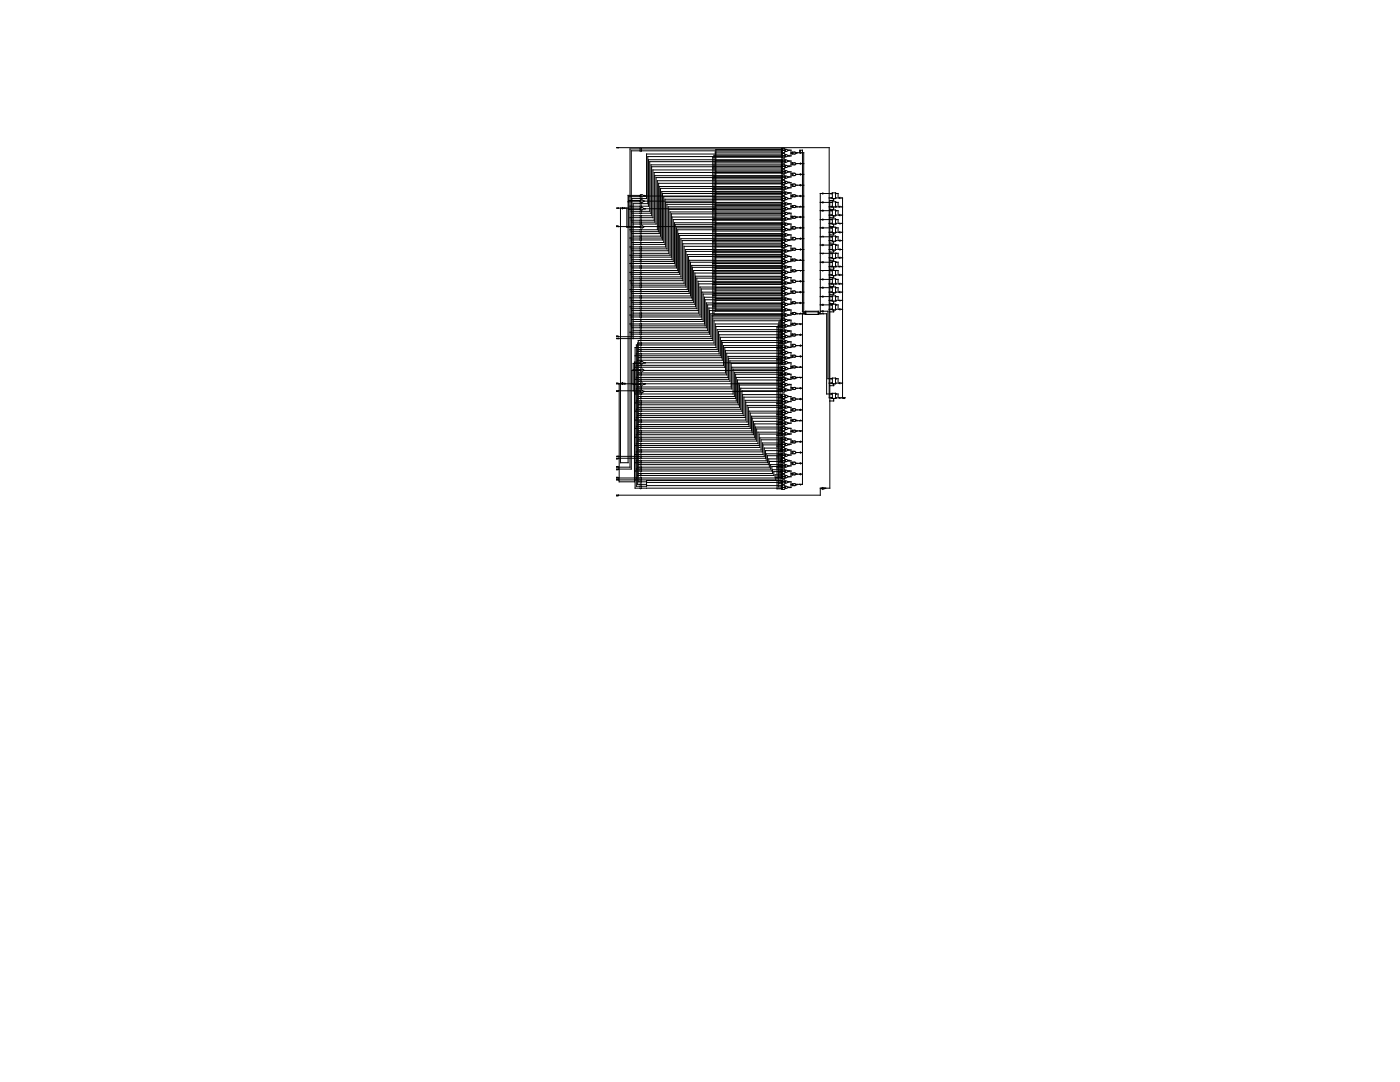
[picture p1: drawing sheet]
<svg xmlns="http://www.w3.org/2000/svg" width="279mm" height="216mm" viewBox="0 0 279 216" stroke-linecap="round" stroke-linejoin="round" font-family="sans-serif">
<g fill="none" stroke="#000" stroke-width=".2">
<path d="M123.1 29.5h42.4v49.9h.6M127.8 39.1v.1M127.9 39h-2.6v53.3h-1.5v-50.8M127.9 30l.1 .1-.1 .1M127.9 29.6l.1 .1-.1 .1M127.9 39.5l.1 .1-.1 .2M128.1 38.9l.4 .2-.4 .2M128.1 38.9h-.2v.4M128.1 39.9h-.2v.5h.2M128.1 39.2h-2.6v6M128.2 39.9l.2 .2-.2 .3M128.5 39.1h14.2"/>
<path d="M128.7 39l.1 .1M142.2 39.9h13.9l-.1 .1M142.2 37.8h14.3M142.2 35.7h13.9M142.2 33.5h13.9M142.5 35.2h13.6l-.1 .1M142.5 33.1h14M142.5 39.5h13.6M142.5 37.3h13.6M142.7 36.7h13.4M142.7 32.5h13.8M142.7 38.9h13.4"/>
<path d="M142.7 34.5h13.4l-.1 .2M142.9 38.5h13.6M142.9 32h13.2M142.9 34.2h13.2M142.9 36.3h13.2M156 39.4l.1-.2v.8h.5v-.3l-.1-.1M156 37.1l.1 .1h-24.5v9.4h-5.5M156 30l.1-.2h-13.2v31.9h13.2M156 34l.1-.1v.8h.4M156 31.1l.1 .1h-26.8v9.4h-2.9v27M156 31.8l.1 .1h-26.7v9.2h-3.7M156 38.7l.1-.1h-23.9v9.3h-6.2"/>
<path d="M156 36.4l.1 .2h-24.7v9.6h-5.4M156 33.4l.1-.1h-26.1v9.8h-3.6M156 33l.1 .1M156 38.4l.1 .1M156.1 38.1l.5 .1v.3h-.1l.1 .1v.3l-.5 .1zM156.1 31h-13.6v31.7h13.6M156.1 30.4h-13.4v31.7h13.4M156.1 30.7h-27.1v8.9h-2.9v27.6M156.1 30h.4M156.1 31.1h.4M156.1 32.9h-26.2v9.6h-3.8M156.1 32.1h.4"/>
<path d="M156.1 39.8h-23.4v9h-6.3M156.1 37.6h-24.3v9.5h-5.4M156.1 36.1h-24.9v9.7h-5.5M156.1 34.4h-25.5v9.5h-4.6M156.1 31.4h-13.9v31.8h14.3M156.1 30.1h-30.1v63.5h-2.9v.1l.3-.1M156.1 35.1h-25.4v9.2h-4.6M156.1 35.3h.4M156.1 39.6h.4M156.1 37.5h.4M156.1 38.2h-24v9.3h-6.4M156.1 29.7h-30.4v63.5h-2.6v-.1l.3 .1"/>
<path d="M156.1 34.3h.4M156.1 35.4h-25.2v9.3h-4.5M156.1 32.3h-26.4v9.9h-3.7M156.1 36.4h.4M156.5 30.6h-.4v.9l.5-.1v-.3h-.1l.2-.2-.2-.3M156.5 35.9h-.4v.9h.5v-.3l-.1-.1 .2-.2-.2-.2M156.5 33.9h-26.2v9.5h-4.6M156.5 39.2h-24v9.2h-6.4M156.5 30l.1-.1v-.3h-.5v.9h.4M156.5 30l.2 .2-.2 .2M156.5 32.1h.1v-.3h-.5v.7l-.1-.1M156.5 32.1l.2 .3-.2 .2"/>
<path d="M156.5 35.3h.1v-.3l-.5-.1v.9h.4M156.5 35.3l.2 .3-.2 .2M156.5 39.2l.2 .2-.2 .2M156.5 37.5l.1-.1v-.3h-.5v.7l-.1-.1M156.5 37.5l.2 .2-.2 .2M156.5 33.6l.2-.2-.2-.2 .1-.1v-.3h-.5v.9h.4M156.5 33.8l.2 .3-.2 .2M156.5 34.3l.2 .2-.2 .2M156.7 29.8v.4M156.7 30.9v.4M156.7 31.9v.5M156.7 35.1v.5"/>
<path d="M156.7 39.4v.4M156.7 37.3v.4M156.7 33v.4M156.7 34.1v.4M156.7 38.3v.5M156.7 36.2v.4M156.7 37.2h.1M156.7 29.8h.1M156.7 30.2h.1M156.7 30.9h.1M156.7 31.2h.1M156.7 31.9h.1"/>
<path d="M156.7 32.4h.1M156.7 39.9h.1M156.7 34.5h.1M156.7 35.2h.1M156.7 35.6h.1M156.7 39.4h.1M156.7 37.7h.1M156.7 33h.1M156.7 33.4h.1M156.7 34h.1M156.7 38.4h.1M156.7 38.7h.1"/>
<path d="M156.7 36.2h.1M156.7 36.6h.1M156.9 29.8l.4 .2-.4 .2M156.9 30.9l.4 .2-.4 .2M156.9 31.9l.4 .2-.4 .3M156.9 35.1l.4 .2-.4 .3M156.9 39.4l.4 .2-.4 .2M156.9 37.3l.4 .2-.4 .2M156.9 33l.4 .2-.4 .2M156.9 34.1l.4 .2-.4 .2M156.9 38.3l.4 .2-.4 .3M156.9 36.2l.4 .2-.4 .2"/>
<path d="M157.4 30h.5v.5h.3M157.4 32.1h.5v.4h.7M157.4 34.3h.5v.4h.3M157.4 38.5h.5v.5h.3M157.4 36.4h.5v.4h.3M157.5 31v.1M157.5 33.1v.2M157.5 36.3v.1M157.5 38.5v.1M158.1 30.4v.1M158.1 30.6v.1M158.1 32.5v.1"/>
<path d="M158.1 39.1v.1M158.2 30.4h.6v.3h-.6zM158.2 39.2v-.3h.4l.2 .2-.2 .2M158.2 30.6h-.3v.5h-.5M158.2 34.9h-.3v.4h-.5M158.2 37.1h-.3v.4h-.5M158.2 32.8h-.3v.3h-.5M158.6 37.2l.2-.1v-.3l-.6-.1v.5h.4M158.6 32.5l.2 .2-.2 .2h-.4v-.4M158.6 34.6l.2 .2-.2 .2M158.6 34.5h-.4v.6h.4M158.6 39.2h-.7v.4h-.5"/>
<path d="M158.9 30.5h1.5v32.1M158.9 39.1h1.5M158.9 34.8h1.5M158.9 32.6h1.5M158.9 37h1.5M159 30.5v.1M159 39v.1M159.6 30.1h.2l-.2 .1v-.2h.5v32.2h3.2M159.6 30.5l.2 .1M159.8 39l-.2 .1 .2 .1M159.8 34.7l-.2 .1 .2 .1M159.8 32.5l-.2 .1 .2 .2"/>
<path d="M159.8 36.8l-.2 .2 .2 .1M164.2 38.5v.2M165.5 39.5h.6M166 38.6l-.1 .1M166.1 38.5h.7v1.1h-.7zM166.1 38.6h-2.4v24M166.4 39.8v.2h-.8v57.4h-1M166.8 39.5h.2M166.8 38.6h.5v.9h.8v39.9M166.9 38.6l-.1 .1M167.6 39.4l-.1 .1 .1 .1M123.1 41.5h1.1"/>
<path d="M123.4 45.2l-.3-.1v.1h4.8M124.2 41.4l.4 .1-.4 .2zM124.6 41.5h3.3M125.1 41.5v3.8h2.8M125.3 40.3h2.6M125.5 40h2.4M125.5 41.8h2.4M127.8 41.7v.1M127.8 45.1v.1M127.9 41.9h.2M127.9 53l.1 .1-.1 .1M127.9 51.2l.1 .1-.1 .1"/>
<path d="M127.9 58l.1 .2-.1 .1M127.9 49.5l.1 .2-.1 .1M127.9 56.4l.1 .1-.1 .1M127.9 42l.1 .2-.1 .1M127.9 59.8l.1 .1M127.9 46.1l.1 .1-.1 .2M127.9 54.6l.1 .1-.1 .2M127.9 43.8l.1 .1M127.9 45.7l.1 .1M127.9 47.4l.1 .1-.1 .1M127.9 49.1l.1 .2M127.9 50.8l.1 .1-.1 .2"/>
<path d="M127.9 54.2l.1 .2-.1 .1M127.9 55.9l.1 .1-.1 .1M127.9 57.7l.1 .1-.1 .1M127.9 41l.1 .1-.1 .2M127.9 59.3l.1 .1-.1 .2M127.9 43.3l.1 .1-.1 .2M127.9 48.6l.1 .2-.1 .1M127.9 44.6l.1 .1-.1 .1M127.9 50.4l.1 .1M127.9 52.1l.1 .1-.1 .1M127.9 53.8l.1 .2M127.9 55.5l.1 .1-.1 .2"/>
<path d="M127.9 58.9l.1 .2-.1 .1M127.9 42.9l.1 .2-.1 .1M127.9 47l.1 .1-.1 .1M127.9 40.5l.1 .1-.1 .2M127.9 48.3l.1 .1-.1 .1M127.9 44.2l.1 .1-.1 .2M127.9 49.9l.1 .1-.1 .2M127.9 51.7l.1 .1-.1 .1M127.9 53.3l.1 .2-.1 .1M127.9 55.1l.1 .1M127.9 56.8l.1 .1-.1 .1M128 47.9l-.1 .1"/>
<path d="M128 52.6l-.1 .1M128 57.3l-.1 .1M128 58.5l-.1 .2M128 42.5l-.1 .2M128 46.6l-.1 .1M128.1 41.4l.4 .2-.4 .3M128.1 41.4h-.2v.5M128.1 45.1h-.2v.4h.2M128.2 45.1l.2 .2-.2 .2M128.4 45.2h13.8M128.4 40.1h14.1M128.5 41.7h14.4"/>
<path d="M128.5 45.2l-.1 .1M142.2 43.9h13.9l-.1 .2M142.2 41.9h13.9l-.1 .1M142.2 52.6h14.3M142.2 54.6h13.9l-.1 .1M142.2 48.3h13.9M142.2 46.1h13.9M142.2 58.9h13.9M142.2 50.4h13.9M142.2 56.8h13.9M142.5 52.1h13.6M142.5 49.9h13.6l-.1 .1"/>
<path d="M142.5 47.9h14M142.5 58.5h14M142.5 41.5h13.6M142.5 54.2h13.6M142.5 45.7h13.6M142.5 43.6h13.6M142.5 56.4h13.6M142.7 49.3h13.4l-.1 .1M142.7 47.2h13.8M142.7 45.1h13.4M142.7 51.4h13.4M142.7 59.9h13.4l-.1 .2"/>
<path d="M142.7 42.9h13.4M142.7 41h13.4M142.7 57.9h13.8M142.7 55.8h13.4M142.7 53.6h13.4M142.9 55.2h13.2l-.1 .2M142.9 53.2h13.6M142.9 44.6h13.2l-.1 .1M142.9 42.5h13.6M142.9 40.5h13.2l-.1 .1M142.9 57.4h13.2M142.9 48.9h13.2"/>
<path d="M142.9 51.1h13.2M142.9 46.7h13.2M142.9 59.6h13.2M156 41.4l.1-.1v.7h.5v-.3l-.1-.1M156 54.1l.1-.1v.7h.4M156 59.4l.1-.1v.8h.4M156 46.5l.1 .1h-20.7v7.8h-9.7M156 56.5l.1 .1h-16.7v5.9h-13M156 57.2l.1 .1h-16.4v5.6h-14M156 54.4l.1 .1h-17.4v6.2h-12.3M156 51.8l.1 .1h-18.6v6.6h-11.4M156 43.4l.1-.1h-22v8.5h-8"/>
<path d="M156 43.7l.1 .1h-21.7v8.4h-8M156 41.7l.1 .1h-22.6v8.7h-7.1M156 48.8l.1-.2h-19.8v7.4h-10.6M156 49l.1 .1h-19.6v7.4h-10.5M156 53.5l.1-.2h-17.9v6.6h-12.2M156 58.8l.1-.1h-15.8v5.4h-13.9M156 47.8l.1 .1M156 58.4l.1 .1M156 53.1l.1 .1M156 42.4l.1 .1M156.1 45.3l.5 .1v.3l-.1 .1 .1 .1v.3h-.5zM156.1 56l.5 .1v.3l-.1 .1h.1v.3l-.5 .1z"/>
<path d="M156.1 42.3h-22.4v8.6h-8M156.1 42.7h-22.1v8.6h-8M156.1 40.4h-23.3v8.9h-7.1M156.1 49h.4M156.1 46.9h.4M156.1 43.7h.4M156.1 41.7h.4M156.1 57.7h-16.1v5.5h-14M156.1 55.1h-17.3v6.1h-13.1M156.1 52.3h-18.3v6.8h-11.4M156.1 59.8h-15.4v5.2h-14.7M156.1 45.5h-21.1v8h-8.9"/>
<path d="M156.1 47.6h-20.2v7.6h-9.8M156.1 48h-20v7.6h-9.7M156.1 55.4h.4M156.1 44.8h-21.4v8.3h-8.7M156.1 52.2h.4M156.1 44.5h-21.5v8.1h-8.9M156.1 40.8h-23v8.9h-7.1M156.1 50h.4M156.1 49.8h-19.3v7.1h-10.7M156.1 56.5h.4M156.1 54.4h.4M156.1 47h-20.5v7.7h-9.6"/>
<path d="M156.1 50.2h-19.2v7.1h-10.5M156.1 58.3h-16v5.5h-14M156.1 44.7h.4M156.1 40.6h.4M156.1 55.5h-17v6.1h-13.1M156.1 56.1h-16.8v5.9h-13.2M156.1 53h-18.1v6.4h-12.3M156.1 59.7h.4M156.1 50.8h-18.9v7h-11.5M156.1 57.5h.4M156.1 51.2l-.1 .1M156.1 45.8l-.1 .2"/>
<path d="M156.5 51.6h-.4v-.9l.5 .1v.3h-.1l.2 .3-.2 .2M156.5 43.2h-.4v.9h.4M156.5 46.5h-.4v.7l-.1-.1M156.5 48.5h-.4v.9h.4M156.5 51.8h-.4v.8l-.1-.1M156.5 51.2h-19.1v7h-11.4M156.5 45.8h-21.2v8.2h-8.9M156.5 41.3h-23.1v8.7h-7.3M156.5 54h-18.1v6.3h-12.3M156.5 59.3h-15.9v5.3h-14.9M156.5 48.6l.2 .2-.2 .2 .2 .2-.2 .2M156.5 46.4l.2 .3-.2 .2"/>
<path d="M156.5 46.9l.2 .2-.2 .2M156.5 43.2l.2 .3-.2 .2 .2 .2-.2 .2M156.5 41.2l.2 .2-.2 .2M156.5 59l.2-.2-.2-.2 .1-.1v-.3h-.5v.9h.4M156.5 55.8l.2-.2-.2-.2 .1-.1v-.3h-.5v.9h.4M156.5 53.7l.2-.2-.2-.2 .1-.1v-.3l-.5-.1v.9h.4M156.5 51.8l.2 .2-.2 .2M156.5 52.2l.2 .2-.2 .2M156.5 50.5l.2-.2-.2-.2 .1-.1v-.3h-.5v.8h.4M156.5 48.4l.2-.3-.2-.2h.1v-.3l-.5-.1v.9h.4M156.5 53.9l.2 .2-.2 .2M156.5 54.3l.2 .3-.2 .2"/>
<path d="M156.5 45.2l.2-.3-.2-.2h.1v-.3l-.5-.1v.9h.4M156.5 43l.2-.2-.2-.2 .1-.1v-.3h-.5v.9h.4M156.5 40.7l.1-.1v-.3h-.5v.8h.4M156.5 40.7l.2 .2-.2 .2M156.5 59.2l.2 .3-.2 .2M156.5 59.7l.2 .2-.2 .2M156.5 57.5h.1v-.3h-.5v.7l-.1-.1M156.5 57.5l.2 .3-.2 .2M156.7 50.9v.5M156.7 48.8v.4M156.7 46.7v.4M156.7 45.6v.4"/>
<path d="M156.7 43.5v.4M156.7 41.4v.5M156.7 58.4v.4M156.7 55.2v.4M156.7 53.1v.4M156.7 52v.4M156.7 49.9v.4M156.7 47.7v.4M156.7 56.3v.4M156.7 54.1v.5M156.7 44.5v.4M156.7 42.4v.4"/>
<path d="M156.7 40.5v.4M156.7 59.5v.4M156.7 57.3v.5M156.7 50.9h.1M156.7 51.3h.1M156.7 49.9h.1M156.7 48.8h.1M156.7 49.3h.1M156.7 46.6h.1M156.7 47.1h.1M156.7 45.6h.1M156.7 46h.1"/>
<path d="M156.7 43.4h.1M156.7 43.9h.1M156.7 41.4h.1M156.7 41.9h.1M156.7 58.4h.1M156.7 58.8h.1M156.7 55.2h.1M156.7 55.6h.1M156.7 53.1h.1M156.7 53.5h.1M156.7 51.9h.1M156.7 52.5h.1"/>
<path d="M156.7 50.3h.1M156.7 47.8h.1M156.7 48.1h.1M156.7 56.3h.1M156.7 56.6h.1M156.7 54.1h.1M156.7 54.6h.1M156.7 57.3h.1M156.7 59.9h.1M156.7 44.6h.1M156.7 45h.1M156.7 42.4h.1"/>
<path d="M156.7 42.8h.1M156.7 40.5h.1M156.7 40.9h.1M156.7 59.4h.1M156.7 57.8h.1M156.9 50.9l.4 .2-.4 .3M156.9 48.8l.4 .2-.4 .2M156.9 46.7l.4 .2-.4 .2M156.9 45.6l.4 .2-.4 .2M156.9 43.5l.4 .2-.4 .2M156.9 41.4l.4 .2-.4 .3M156.9 58.4l.4 .2-.4 .2"/>
<path d="M156.9 55.2l.4 .2-.4 .2M156.9 53.1l.4 .2-.4 .2M156.9 52l.4 .2-.4 .2M156.9 49.9l.4 .2-.4 .2M156.9 47.7l.4 .2-.4 .2M156.9 56.3l.4 .2-.4 .2M156.9 54.1l.4 .2-.4 .3M156.9 44.5l.4 .2-.4 .2M156.9 42.4l.4 .2-.4 .2M156.9 40.5l.4 .2-.4 .2M156.9 59.5l.4 .2-.4 .2M156.9 57.3l.4 .2-.4 .3"/>
<path d="M157.4 42.5h.5v.7l.7-.1 .2 .1v.3l-.6 .1v-.4M157.4 51.2h.5v.6h.3M157.4 49h.5v.7h.3M157.4 46.9h.5v.6h.3M157.4 44.7h.5v.6h.3M157.4 59.7h.5v.6h.3M157.4 57.5h.5v.7h.3M157.4 55.4h.5v.6h.3M157.4 53.2h.5v.8h.3M157.4 40.6h.5v.5h.3M157.5 40.6v.2M157.5 42.5v.2"/>
<path d="M157.5 45.7v.1M157.5 47.9v.1M157.5 51.1v.1M157.5 53.2v.1M157.5 56.4v.1M157.5 58.5v.2M158.1 41v.1M158.1 41.3v.1M158.1 43.2v.1M158.1 49.8v.1M158.1 51.7v.1M158.1 51.9v.2"/>
<path d="M158.1 53.8v.2M158.1 56v.1M158.2 51.7h.6v.3l-.6 .1zM158.2 49.9v-.4h.4l.2 .3-.2 .2M158.2 41l.6 .1v.3h-.6zM158.2 47.8l-.8 .1M158.2 45.6h-.3v.2h-.5M158.2 43.4h-.3v.3h-.5M158.2 41.3h-.3v.4h-.5M158.2 58.4l-.8 .1M158.2 51.9h-.3v.3h-.5M158.2 56.3h-.3v.2h-.5"/>
<path d="M158.2 54.1h-.3v.3h-.5M158.6 47.4l.2 .2-.2 .2M158.6 53.8l.2 .1v.3h-.6v-.4h.4M158.6 45.2h-.4v.5l.6-.1v-.3h-.2M158.6 58h-.4v.5l.6-.1v-.3h-.2M158.6 55.9h-.4v.5l.6-.1v-.3l-.2-.1M158.6 47.4h-.4v.5h.4M158.6 49.9l-1.2 .1M158.9 41.3h1.5M158.9 45.5h1.5M158.9 51.9h1.5M158.9 49.8h1.5"/>
<path d="M158.9 54h1.5M158.9 58.3h1.5M158.9 56.1h1.5M158.9 47.6h1.5M158.9 43.3h1.5M159 41.1v.2M159 43.3v.1M159 51.8v.1M159 54v.1M159.6 54l.2 .1M159.8 41.1l-.2 .2M159.8 56l-.2 .1 .2 .2"/>
<path d="M159.8 47.5l-.2 .1 .2 .2M159.8 58.2l-.2 .1 .2 .1M159.8 49.7l-.2 .1 .2 .1M159.8 51.8l-.2 .1M159.8 43.2l-.2 .1 .2 .1M159.8 45.3l-.2 .2 .2 .1M163.7 47.2h2.4M163.7 42h2.4M163.7 40.4h2.4M163.7 45.5h2.4M163.7 50.5h3.6v.9h.8M163.7 54h3.6v.9h.8"/>
<path d="M163.7 59.2h2.4M163.7 57.4h2.4M163.7 55.8h2.4M163.7 52.3h2.4M163.7 48.9h2.4M163.7 43.8h2.4M164.2 40.3v.2M164.2 41.9v.3M164.2 43.7v.2M164.2 45.3v.3M164.2 47.1v.1M164.2 48.8v.2"/>
<path d="M164.2 50.5v.2M164.2 52.2v.3M164.2 54v.1M164.2 55.6v.3M164.2 57.3v.2M164.2 59.1v.2M165.5 41.3h1.5M165.5 53.2h1.5M165.5 46.4h.6M165.5 48h.6M165.5 49.8h.6M165.5 51.4h.6"/>
<path d="M165.5 54.9h.6M165.5 56.6h1.5M165.5 58.3h.6M165.5 59.9h.6M165.5 42.9h.6M165.5 44.6h.6M165.9 43.7l.1 .1M165.9 47.1l.1 .1M165.9 53.1l.1 .1M165.9 56.5l.1 .1M165.9 59.1l.1 .1M165.9 41.1l.1 .2"/>
<path d="M166 54l-.1 .1M166 50.5l-.1 .2M166 59.9l-.1 .2M166 44.6l-.1 .1M166.1 50.5v1.1h.7v-1.1M166.1 48.8h.7v1.1h-.7zM166.1 47.1h.7v1h-.7zM166.1 45.3h.7v1.2h-.7zM166.1 43.7h.7v1h-.7zM166.1 41.9h.7v1.2h-.7zM166.1 57.3h.7v1.1h-.7zM166.1 59.1h.7v1h-.7z"/>
<path d="M166.1 56.6v-1h.7v1M166.1 54v1h.7v-1M166.1 53.2v-1h.7v1M166.1 41.3v-1h.7v1M166.4 48.3v.2h-.8M166.4 46.5v.4h-.8M166.4 43.1v.3h-.8M166.4 58.4v.4h-.8M166.4 55.1v.3h-.8M166.4 53.3v.4h-.8M166.4 51.7v.2h-.8M166.4 49.9v.4h-.8"/>
<path d="M166.4 41.4v.4h-.8M166.4 44.8v.4h-.8M166.4 56.8v.4h-.8M166.8 47.2h.5v.8h.8M166.8 40.4h.5v.9h.8M166.8 42h.5v.9h.8M166.8 45.5h.5v.9h.8M166.8 52.3h.5v.9h.8M166.8 46.4h.2M166.8 48h.2M166.8 49.8h.2M166.8 48.9h.5v.9h.8"/>
<path d="M166.8 51.4h.2M166.8 54.9h.2M166.8 55.8h.5v.8h.8M166.8 58.3h.2M166.8 57.4h.5v.9h.8M166.8 59.9h.2M166.8 59.2h.5v.7h.8M166.8 42.9h.2M166.8 44.6h.2M166.8 43.8h.5v.8h.8M166.8 43.7l.1 .1M166.8 47.1l.1 .1"/>
<path d="M166.8 59.1l.1 .1M166.9 50.5l-.1 .2M166.9 41.1v.2M166.9 44.6v.1M166.9 53.1v.1M166.9 56.5v.1M166.9 59.9v.2M166.9 54l-.1 .1M167.5 59.9l.1 .2M167.5 44.6l.1 .1M167.6 58.2l-.1 .1 .1 .1M167.6 56.5l-.1 .1"/>
<path d="M167.6 54.7l-.1 .2 .1 .1M167.6 53.1l-.1 .1M167.6 51.3l-.1 .1 .1 .2M167.6 49.7l-.1 .1 .1 .1M167.6 47.9l-.1 .1 .1 .1M167.6 46.2l-.1 .2 .1 .1M167.6 42.8l-.1 .1 .1 .2M167.6 41.1l-.1 .2M123.4 78l-.3 .1v-.1h5M123.4 76.6l-.3-.1v.1h1.1M124.1 76.5v.1M124.2 76.3l.4 .3-.4 .1z"/>
<path d="M124.6 76.6h3.3M124.7 76.5v.1M126.4 73.8h1.5M126.4 76.7h1.5M126.6 78.2h1.3M127.8 73.9v.1M127.8 76.5v.1M127.8 76.7v.1M127.8 78v.1M127.9 78v.4h.2M127.9 72.6h.2M127.9 73.9h-1.8v2.7"/>
<path d="M127.9 72.3h-1.3v23.8h-3v-19.5M127.9 70.9l.1 .1-.1 .1M127.9 69.2l.1 .1M127.9 75.6l.1 .1-.1 .1M127.9 72.8l.1 .1-.1 .1M127.9 77.5l.1 .1-.1 .1M127.9 70.5l.1 .1M127.9 68.7l.1 .1-.1 .2M127.9 79.9l.1 .1M127.9 75.2l.1 .1M127.9 64.9l.1 .1-.1 .2M127.9 61.5l.1 .1-.1 .1"/>
<path d="M127.9 61.1l.1 .1M127.9 62.7l.1 .2-.1 .1M127.9 64.5l.1 .1M127.9 66.2l.1 .1-.1 .1M127.9 60.6l.1 .1-.1 .1M127.9 67.4l.1 .2-.1 .1M127.9 64l.1 .1-.1 .2M127.9 65.8l.1 .1M127.9 62.4l.1 .1-.1 .1M127.9 60.2l.1 .1-.1 .2M127.9 67.1l.1 .1-.1 .1M127.9 63.6l.1 .2-.1 .1"/>
<path d="M127.9 65.3l.1 .1-.1 .1M127.9 71.8l.1 .1-.1 .1M127.9 77.1l.1 .1-.1 .1M127.9 79.4l.1 .1-.1 .1M127.9 74.7l.1 .1-.1 .1M127.9 70l.1 .1-.1 .1M127.9 68.3l.1 .2-.1 .1M127.9 71.2l.1 .2-.1 .1M127.9 75.9l.1 .2-.1 .1M127.9 79l.1 .1-.1 .1M127.9 74.3l.1 .1-.1 .1M127.9 69.6l.1 .1-.1 .2"/>
<path d="M127.9 72.5h-1.5v5.5M128 78.6l-.1 .1M128 66.7l-.1 .1M128 63.2l-.1 .2M128 62l-.1 .1M128 67.9l-.1 .2M128 73.3l-.1 .1M128.1 76.4l.4 .2-.4 .3M128.1 72.2l.4 .2-.4 .2M128.1 76.5l-.2-.1v.5l.2-.1M128.1 72.1l-.2 .1v.4M128.1 73.7h-.2v.3h.2"/>
<path d="M128.2 77.9l.2 .2-.2 .3M128.2 73.7l.2 .2-.2 .2M128.4 73.9h28.1M128.4 78.1h27.7M128.4 73.8l.1 .1M128.5 76.6h27.6l-.1 .1M128.5 72.4h26.9M128.8 76.6l-.1 .1M142.2 61.1h13.9M142.5 60.6h13.6l-.1 .1M155.1 75.9h1l-.1 .2M155.1 69.6h1"/>
<path d="M155.1 67.4h1M155.1 71.8h1M155.3 67.1h.8M155.3 71.2h.8l-.1 .2M155.3 75.6h.8M155.3 73.4h.8M155.3 77.7h.8M155.4 68.6h1.1M155.4 72.6h.7l-.1 .2M155.4 79.4h.7l-.1 .1M155.4 70.6h.7l-.1 .1M155.4 66.4h.7"/>
<path d="M155.4 74.9h.7M155.4 77.1h.7M155.7 65.9h.4l-.1 .1M155.7 68.1h.4M155.7 72.3h.4M155.7 70.2h.4M155.7 79h.4M156 75.4l.1-.1v.8l.5-.1v-.3h-.1M156 72.1l.1-.1v.8l.5-.1v-.3h-.1M156 69.1l.1 .1h-.8M156 64.8l.1-.2v.8h.4M156 70.1l.1-.1v.7h.4"/>
<path d="M156 67.8l.1 .1h-12.1v3.5h-16.6M156 64.1l.1-.1h-13.6v4.5h-15.2v28.1h1.7v-.3h27.1M156 61.8l.1 .2h-14.5v4.7h-15.6M156 62.5l.1 .1h-14.2v4.6h-18.8v-.1l.3 .1M156 65.4l.1-.1h-1v32.2h1M156 67.2l.1 .1h-12.3v3.7h-17.1M156 73.2l.1 .1h-10v4.3h-19.1M156 77.9l.1 .1h-8v4h-21.4M156 78.9l.1-.2h-7.9v3.9h-20.8M156 79.8l.1 .1h-7.4v3.4h-21.7M156 79.1l.1 .1h-7.6v3.7h-21.2M156 63.8l.1 .1"/>
<path d="M156 74.4l.1 .1h-.4M156.1 68.8l.5 .1v.3l-.1 .1h.1v.3l-.5 .1zM156.1 74.2l.5 .1v.3h-.1l.1 .1v.3l-.5 .1zM156.1 65.2h-13.2v4.1h-16.2v28.1h29.4l-.1-.1M156.1 65.8h-13v3.9h-15.7M156.1 63.6h-13.9v4.3h-14.8v28.2h1.6v-.2h27.1M156.1 68.2h.4M156.1 64.9h-.8v32.3h.8M156.1 62.9h.4M156.1 60.7h.4M156.1 65h.4M156.1 60.5h-15.1v4.9h-14.9"/>
<path d="M156.1 67.2h.4M156.1 63h-14v4.6h-19M156.1 71.4h.4M156.1 68.3h-12v3.6h-16.8M156.1 71.1h-10.8v4.2h-18.3M156.1 71.5h-10.7v4.2h-18.7M156.1 75.7h.4M156.1 77.9h.4M156.1 75.8h-8.9v4.6h-20.5M156.1 76.5h-8.7v4.3h-20M156.1 76.8h-8.5v4.5h-20.3M156.1 72.4h.4"/>
<path d="M156.1 73.7h-9.8v4.9h-19.6M156.1 64.3h-.7v32.2h.7M156.1 73.5h.4M156.1 61.8h.4M156.1 60.8h-14.9v5.1h-14.8M156.1 61.5h-14.6v4.8h-15.8M156.1 66h.4M156.1 66.2h-12.7v3.9h-16.1M156.1 66.8h-12.6v3.8h-16.5M156.1 70.4h.4M156.1 70.5h-11.1v4.3h-17.7M156.1 76.7h.4"/>
<path d="M156.1 72.5h-10.2v4.7h-18.6M156.1 74.3h-9.5v4.8h-19.2M156.1 79.1h.4M156.1 77.5h-8.3v4.2h-20.8M156.1 69.3l-.1 .2M156.1 69h-11.7v3.9h-17.4M156.1 74.7l-.1 .1M156.5 66.7h-.4v.9l.5-.1v-.3l-.1-.1 .2-.2-.2-.2M156.5 77.3h-.4v.9h.5v-.3l-.1-.1M156.5 61.3h-.4v.9h.5v-.3l-.1-.1 .2-.2-.2-.2M156.5 78.6h-.4v.9h.4M156.5 79.8h-.4v.8h.4"/>
<path d="M156.5 64.6h-13.8v4.2h-15.7v28.2h2v-.1h27.1M156.5 69.3h-11.8v4h-18M156.5 75.3h-9.6v4.7h-19.9M156.5 72h-10.8v4.1h-18.3M156.5 63.9h-.8v32.1h.4l-.1 .1M156.5 74.7h-9.7v4.8h-19.5M156.5 70h-11.7v4.4h-17.4M156.5 68.2h.1v-.4h-.5v.8l-.1-.1M156.5 68.2l.2 .2-.2 .2M156.5 62.9l.1-.1v-.3h-.5v.7l-.1-.1M156.5 62.9l.2 .2-.2 .2M156.5 60.7h.1v-.3l-.5-.1v.9h.4"/>
<path d="M156.5 60.7l.2 .3-.2 .2M156.5 64.6l.2 .2-.2 .2M156.5 65l.2 .2-.2 .2M156.5 71.4h.1v-.3l-.5-.1v.9h.4M156.5 71.4l.2 .2-.2 .2M156.5 75.3l.2 .2-.2 .2M156.5 77.4l.2 .2-.2 .2M156.5 79.7l.2 .3-.2 .2 .2 .2-.2 .2M156.5 73.5h.1v-.3h-.5v.7l-.1-.1M156.5 73.5l.2 .3-.2 .2M156.5 71.9l.2 .3-.2 .2M156.5 64.4l.2-.2-.2-.3h.1v-.3l-.5-.1v.9h.4"/>
<path d="M156.5 66.1l.1-.1v-.3h-.5v.8h.4M156.5 66.1l.2 .2-.2 .2M156.5 69.9l.2 .2-.2 .2M156.5 70.3l.2 .3-.2 .2M156.5 77.2l.2-.2-.2-.2 .1-.1v-.3l-.5-.1v.9h.4M156.5 78.7l.2 .2-.2 .2 .2 .2-.2 .2M156.7 69.1v.4M156.7 68v.4M156.7 62.7v.4M156.7 60.5v.5M156.7 64.8v.4M156.7 66.9v.5"/>
<path d="M156.7 71.2v.4M156.7 75.5v.4M156.7 77.6v.4M156.7 80v.4M156.7 73.3v.5M156.7 72.2v.4M156.7 61.6v.4M156.7 63.7v.5M156.7 65.9v.4M156.7 70.1v.5M156.7 74.4v.4M156.7 76.5v.5"/>
<path d="M156.7 78.9v.4M156.7 69.1h.1M156.7 69.5h.1M156.7 67.9h.1M156.7 68.5h.1M156.7 71.2h.1M156.7 62.6h.1M156.7 63.1h.1M156.7 60.6h.1M156.7 61h.1M156.7 64.8h.1M156.7 65.3h.1"/>
<path d="M156.7 66.9h.1M156.7 67.3h.1M156.7 71.6h.1M156.7 75.4h.1M156.7 75.9h.1M156.7 77.6h.1M156.7 78h.1M156.7 76.6h.1M156.7 72.1h.1M156.7 72.6h.1M156.7 73.3h.1M156.7 73.8h.1"/>
<path d="M156.7 79.4h.1M156.7 61.6h.1M156.7 62h.1M156.7 63.8h.1M156.7 64.1h.1M156.7 65.9h.1M156.7 66.3h.1M156.7 70.1h.1M156.7 70.6h.1M156.7 74.4h.1M156.7 74.8h.1M156.7 77h.1"/>
<path d="M156.7 78.9h.1M156.9 69.1l.4 .2-.4 .2M156.9 68l.4 .2-.4 .2M156.9 62.7l.4 .2-.4 .2M156.9 60.5l.4 .2-.4 .3M156.9 64.8l.4 .2-.4 .2M156.9 66.9l.4 .2-.4 .3M156.9 71.2l.4 .2-.4 .2M156.9 75.5l.4 .2-.4 .2M156.9 77.6l.4 .2-.4 .2M156.9 80l.4 .2-.4 .2M156.9 73.3l.4 .2-.4 .3"/>
<path d="M156.9 72.2l.4 .2-.4 .2M156.9 61.6l.4 .2-.4 .2M156.9 63.7l.4 .2-.4 .3M156.9 65.9l.4 .2-.4 .2M156.9 70.1l.4 .2-.4 .3M156.9 74.4l.4 .2-.4 .2M156.9 76.5l.4 .3-.4 .2M156.9 78.9l.4 .2-.4 .2M157.4 68.2h.5v.6h.3M157.4 66h.5v.7h.7M157.4 61.8h.5v.7h.3M157.4 63.9h.5v.7h.3"/>
<path d="M157.4 70.4h.5v.6h.3M157.4 74.7h.5v.6h.3M157.4 76.7h.5v.6h.7M157.4 72.4h.5v.8h.3M157.4 79.1h.5v.4h.3M157.5 61.7v.1M157.5 63.9v.1M157.5 66v.2M157.5 67.1v.1M157.5 69.2v.1M157.5 71.4v.1M157.5 74.5v.2"/>
<path d="M157.5 76.7v.1M158.1 60.5v.1M158.1 62.6v.1M158.1 64.5v.1M158.1 66.7v.1M158.1 71.1v.1M158.1 73.3v.1M158.1 75.2v.1M158.1 77.3v.2M158.2 60.6v-.4h.4l.2 .2-.2 .2M158.2 69.1h-.3v.2h-.5M158.2 62.6h-.3v.3h-.5"/>
<path d="M158.2 64.8h-.3v.2h-.5M158.2 66.9h-.3v.3h-.5M158.2 75.4h-.3v.3h-.5M158.2 77.6h-.3v.3h-.5M158.2 79.8h-.3v.3h-.5M158.2 73.3h-.3v.2h-.5M158.6 68.7l.2 .3-.2 .2M158.6 64.5h.2v.3l-.6 .1v-.4h.4M158.6 66.6l.2 .2-.2 .2-.4 .1v-.4M158.6 70.9l.2 .2-.2 .2M158.6 75.1l.2 .1v.3l-.6 .1v-.4h.4M158.6 73l.2 .2-.2 .2"/>
<path d="M158.6 77.3l.2 .2-.2 .2h-.4v-.4M158.6 79.4l.2 .2-.2 .2M158.6 62.7h-.4v-.3h.6v.3l-.2 .1M158.6 68.7h-.4v.5h.4M158.6 70.9h-.4v.3M158.6 73h-.4v.4h.4M158.6 79.4h-.4v.5h.4M158.6 71.2l-1.2 .2M158.6 60.6l-1.2 .1M158.9 62.6h1.9l-.1 .1M158.9 64.6h1.2M158.9 75.3h1.2"/>
<path d="M158.9 73.3h1.2M158.9 60.5h1.5M158.9 79.6h1.2M158.9 77.5h1.2M158.9 71.1h1.2M158.9 66.8h1.2M158.9 69h1.2M159 62.5v.1M159 64.6v.2M159 73.2v.1M159 75.3v.1M159.6 75.3l.2 .1"/>
<path d="M159.6 64.6l.2 .2M159.8 60.3l-.2 .2 .2 .1M159.8 62.5l-.2 .1M159.8 79.5l-.2 .1 .2 .2M159.8 73.2l-.2 .1M159.8 77.3l-.2 .2 .2 .1M159.8 71l-.2 .1 .2 .1M159.8 66.7l-.2 .1 .2 .1M159.8 68.8l-.2 .2 .2 .1M160.1 62.6v34h-1.2M160.4 62.5h.4M160.8 62.1h2.5v.6h-2.5z"/>
<path d="M163.3 62.6h1.7v16h1.1M163.3 62.4h.1M163.3 62.5l.1 .1M163.7 62.1h1.5v13.5h.9M163.7 60.8h2.4M164.2 60.7v.3M164.2 62v.2M164.2 62.5v.1M165.5 76.5h.6M165.5 61.7h.6M165.9 78.5l.1 .1M166 79.4l-.1 .1"/>
<path d="M166.1 60.7h.7v1.1h-.7zM166.1 75.4h.7v1.2h-.7zM166.1 78.5h.7v1h-.7zM166.4 61.8v.4h-.8M166.4 60.2v.4h-.8M166.4 79.6v.4h-.8M166.4 76.6v.4h-.8M166.8 75.6h.5v.9h.8M166.8 76.5h.2M166.8 61.7h.2M166.8 60.8h.5v.9h.8M166.8 78.6h.5v.8h1.4l-.2 .1h-.2v-.1"/>
<path d="M166.8 79.4h.2M166.8 78.5l.1 .1M166.9 79.4v.1M167.5 79.4l.1 .1M167.6 76.3l-.1 .2 .1 .1M167.6 61.6l-.1 .1 .1 .1M127.9 95.6l.1 .2-.1 .1M127.9 92.2l.1 .1-.1 .2M127.9 90.6l.1 .1M127.9 88.8l.1 .1-.1 .1M127.9 87.1l.1 .1-.1 .2M127.9 85.3l.1 .2-.1 .1"/>
<path d="M127.9 83.7l.1 .1-.1 .1M127.9 80.3l.1 .1-.1 .1M127.9 95.3l.1 .1M127.9 93.5l.1 .1-.1 .1M127.9 91.8l.1 .1-.1 .2M127.9 90l.1 .2-.1 .1M127.9 88.4l.1 .1-.1 .1M127.9 96.9l.1 .1-.1 .2M127.9 86.6l.1 .1-.1 .2M127.9 85l.1 .1-.1 .1M127.9 81.5l.1 .2-.1 .1M127.9 96l.1 .1-.1 .2"/>
<path d="M127.9 80.6l.1 .2-.1 .1M127.9 96.5l.1 .1M127.9 94.7l.1 .2-.1 .1M127.9 93.1l.1 .1-.1 .1M127.9 91.3l.1 .1-.1 .2M127.9 89.7l.1 .1-.1 .1M127.9 86.2l.1 .2-.1 .1M127.9 84.6l.1 .1M127.9 82.8l.1 .1-.1 .2M127.9 81.2l.1 .1M127.9 94.4l.1 .1-.1 .1M127.9 90.9l.1 .2-.1 .1"/>
<path d="M127.9 87.5l.1 .1-.1 .2M127.9 85.9l.1 .1M127.9 84.1l.1 .1-.1 .1M127.9 82.4l.1 .2-.1 .1M128 94l-.1 .1M128 97.4l-.1 .1M128 82l-.1 .2M128 83.3l-.1 .1M128 89.3l-.1 .1M128 88l-.1 .1M128 92.7l-.1 .1M155.1 82.7h1.4"/>
<path d="M155.1 93.3h1.4M155.1 95.4h1l-.1 .1M155.1 84.7h1l-.1 .1M155.1 80.5h1M155.1 86.9h1M155.1 89h1M155.1 91.2h1M155.3 80h.8l-.1 .1M155.3 88.6h1.2M155.3 90.7h.8l-.1 .1M155.3 82.2h.8M155.3 86.5h.8"/>
<path d="M155.3 92.8h.8M155.3 95h.8M155.3 84.3h.8M155.4 83.7h.7M155.4 92.2h.7M155.4 94.4h.7M155.4 81.5h.7M155.4 85.9h.7M155.4 88h1.1M155.4 90h.7l-.1 .2M155.7 94h.8M155.7 85.3h.4l-.1 .2"/>
<path d="M155.7 83.3h.8M155.7 91.8h.4M155.7 81.2h.4M155.7 87.5h.4M155.7 89.7h.4M156 94.9l.1-.2v.8h.4M156 81.9l.1 .1h-6.6v3.1h-22.5M156 84.2l.1-.1h-5.7v2.6h-23.4M156 92.6l.1 .1h-2.3v.9h-26.8M156 91.9l.1 .2h-2.6v1.1h-26.2M156 94.2l.1-.1h-1.7v.8h-27.1M156 89.8l.1 .1h-3.3v1.5h-29.7v.2l.3-.2"/>
<path d="M156 88.9l.1-.1h-3.8v1.9h-25.6M156 89.5l.1-.1h-3.6v1.7h-29.4M156 87.2l.1 .2h-4.5v1.9h-24.2M156 84.5l.1 .1h-5.5v2.6h-23.9M156 88.5l.1 .1M156 93.9l.1 .1M156 83.2l.1 .1M156.1 91.4l.5 .1v.3l-.1 .1 .1 .1v.3h-.5zM156.1 80.1h.4M156.1 82.3h.4M156.1 83.4h-6v3h-22.8M156.1 86.2h-4.8v2.3h-24.3"/>
<path d="M156.1 91.6h-2.7v1.1h-26M156.1 93h.4M156.1 95.1h.4M156.1 97.3h.4M156.1 90.6h-3.2v1.3h-25.9M156.1 91.9h.4M156.1 90.9h-2.9v1.4h-26.5M156.1 93.1h-2v.9h-27.4M156.1 93.7h-1.9v.8h-26.8M156.1 95.3h-1.3v.5h-31.7v-.2l.3 .2M156.1 96.1h.4M156.1 85.6h-5.1v2.4h-23.7"/>
<path d="M156.1 88.4h-4v1.8h-25.1M156.1 90.8h.4M156.1 80.9h-7v3.3h-21.7M156.1 84.5h.4M156.1 82.4h-6.4v3.1h-23M156.1 85.5h.4M156.1 83.1h-6.1v2.9h-22.6M156.1 85.2h-5.4v2.4h-23.3M156.1 87.6h.4M156.1 87.8h-4.2v2h-24.6M156.1 89.8h.4M156.1 80.3h-7.3v3.5h-22.1"/>
<path d="M156.1 86.6l-.1 .1M156.1 81.3l-.1 .1M156.5 86.1h-.4v.9l.5-.1v-.3h-.1l.2-.2-.2-.3M156.5 97.7h-.4v-.9l.5 .1v.3h-.1l.2 .3-.2 .2M156.5 80.8h-.4v.9l.5-.1v-.3l-.1-.1 .2-.2-.2-.2M156.5 81.9h-.4v.8l-.1-.1M156.5 83.9h-.4v.9h.4M156.5 87.2h-.4v.8l-.1-.1M156.5 89.3h-.4v.9h.4M156.5 92.6h-.4v.7l-.1-.1M156.5 86.6h-5v2.3h-24.8M156.5 94.7h-1.8v.7h-31.6v-.1l.3 .1"/>
<path d="M156.5 81.3h-7.1v3.4h-22.1M156.5 81.9l.2 .2-.2 .2 .2 .2-.2 .2M156.5 89.1l.2-.2-.2-.2 .1-.1v-.3h-.5v.9h.4M156.5 92.5l.2 .3-.2 .2M156.5 93l.2 .2-.2 .2M156.5 94.7l.2 .2-.2 .2 .2 .2-.2 .2M156.5 94.5l.2-.2-.2-.3h.1v-.3l-.5-.1v.9h.4M156.5 96.6l.2-.2-.2-.2 .1-.1v-.3h-.5v.8h.4M156.5 91.3l.2-.2-.2-.3h.1v-.3l-.5-.1v.9h.4M156.5 84l.2 .2-.2 .2 .2 .2-.2 .3M156.5 85.9l.2-.2-.2-.2 .1-.1v-.3h-.5v.9h.4M156.5 87.2l.2 .2-.2 .2"/>
<path d="M156.5 87.6l.2 .2-.2 .3M156.5 89.3l.2 .3-.2 .2 .2 .2-.2 .2M156.5 83.8l.2-.2-.2-.2 .1-.1v-.3l-.5-.1v.9h.4M156.7 82.1v.4M156.7 86.4v.4M156.7 88.5v.4M156.7 92.8v.4M156.7 94.9v.4M156.7 97v.5M156.7 91.7v.4M156.7 93.8v.5M156.7 96v.4"/>
<path d="M156.7 90.6v.5M156.7 84.2v.4M156.7 81v.4M156.7 85.3v.4M156.7 87.4v.4M156.7 89.6v.4M156.7 83.2v.4M156.7 80h.1M156.7 80.4h.1M156.7 82h.1M156.7 82.6h.1M156.7 86.4h.1"/>
<path d="M156.7 86.7h.1M156.7 88.5h.1M156.7 88.9h.1M156.7 92.7h.1M156.7 93.2h.1M156.7 94.9h.1M156.7 95.4h.1M156.7 97h.1M156.7 97.4h.1M156.7 91.7h.1M156.7 92.1h.1M156.7 93.9h.1"/>
<path d="M156.7 94.2h.1M156.7 96h.1M156.7 96.4h.1M156.7 90h.1M156.7 90.7h.1M156.7 91.1h.1M156.7 84.2h.1M156.7 84.7h.1M156.7 81h.1M156.7 81.4h.1M156.7 85.3h.1M156.7 85.7h.1"/>
<path d="M156.7 87.4h.1M156.7 87.9h.1M156.7 89.5h.1M156.7 83.2h.1M156.7 83.6h.1M156.9 82.1l.4 .2-.4 .2M156.9 86.4l.4 .2-.4 .2M156.9 88.5l.4 .2-.4 .2M156.9 92.8l.4 .2-.4 .2M156.9 94.9l.4 .2-.4 .2M156.9 97l.4 .2-.4 .3M156.9 91.7l.4 .2-.4 .2"/>
<path d="M156.9 93.8l.4 .2-.4 .3M156.9 96l.4 .2-.4 .2M156.9 90.6l.4 .2-.4 .3M156.9 84.2l.4 .2-.4 .2M156.9 81l.4 .2-.4 .2M156.9 85.3l.4 .2-.4 .2M156.9 87.4l.4 .2-.4 .2M156.9 89.6l.4 .2-.4 .2M156.9 83.2l.4 .2-.4 .2M157.4 91.9h.5v.4h.3M157.4 94h.5v.5h.3M157.4 96.1h.5v.5h.3"/>
<path d="M157.4 87.6h.5v.4h.7M157.4 81.3h.5v.4h.3M157.4 85.5h.5v.5h.3M157.4 89.8h.5v.4h.3M157.4 83.3h.5v.5h.3M157.5 81.2v.1M157.5 83.3v.1M157.5 86.5v.1M157.5 88.6v.2M157.5 91.8v.1M157.5 94v.1M157.5 97.2v.1"/>
<path d="M158.1 81.8v.1M158.1 83.9v.2M158.1 85.9v.1M158.1 88v.1M158.1 92.5v.1M158.1 94.6v.1M158.1 96.5v.1M158.1 96.8v.1M158.2 94.7v-.3h.4l.2 .2-.2 .2M158.2 88v.4h.4M158.2 81.9h-.3v.4h-.5M158.2 86.1h-.3v.5h-.5"/>
<path d="M158.2 88.3h-.3v.3h-.5M158.2 92.6h-.3v.4h-.5M158.2 96.8h-.3v.5h-.5M158.2 90.4h-.3v.4h-.5M158.2 83.9h-.3v.6h-.5M158.6 92.7l.2-.1v-.3l-.6-.1v.5h.4M158.6 96.5l.2 .2-.2 .2M158.6 81.6l.2 .2-.2 .2M158.6 85.8l.2 .2-.2 .2M158.6 88l.2 .2-.2 .2M158.6 90.1l.2 .2-.2 .2M158.6 84.1h-.4v-.4l.6 .1v.3h-.2"/>
<path d="M158.6 81.5h-.4v.5h.4M158.6 85.9h-.4v.3h.4M158.6 90h-.4v.6h.4M158.6 96.5h-.4v.4h.4M158.6 94.7h-.7v.4h-.5M158.9 83.9h1.2M158.9 86h1.2M158.9 94.6h1.2M158.9 92.5h1.2M158.9 81.8h1.2M158.9 88.1h1.2M158.9 90.3h1.2"/>
<path d="M159 83.8v.1M159 86v.1M159 94.5v.1M159 96.6v.2M159.6 96.6l.2 .2M159.6 86l.2 .1M159.8 94.5l-.2 .1 .2 .1M159.8 92.3l-.2 .2 .2 .1M159.8 81.7l-.2 .1 .2 .1M159.8 88l-.2 .1 .2 .2M159.8 83.8l-.2 .1M159.8 90.2l-.2 .1 .2 .1"/>
<path d="M164.1 97.4l-.1 .1M164.2 97.3l.3 .1-.3 .3zM164.2 97.4h-.5v1.4h-40.6v.1l.3-.1M164.7 97.4l-.1 .1"/>
<circle cx="128.5" cy="39.1" r=".04"/>
<circle cx="157.3" cy="31.1" r=".04"/>
<circle cx="157.3" cy="34.3" r=".04"/>
<circle cx="157.3" cy="30" r=".04"/>
<circle cx="157.3" cy="32.1" r=".04"/>
<circle cx="157.3" cy="33.2" r=".04"/>
<circle cx="157.3" cy="35.3" r=".04"/>
<circle cx="157.3" cy="39.6" r=".04"/>
<circle cx="157.3" cy="37.5" r=".04"/>
<circle cx="157.3" cy="38.5" r=".04"/>
<circle cx="157.3" cy="36.4" r=".04"/>
<circle cx="158.9" cy="32.7" r=".04"/>
<circle cx="158.9" cy="30.5" r=".04"/>
<circle cx="158.9" cy="34.8" r=".04"/>
<circle cx="158.9" cy="36.9" r=".04"/>
<circle cx="158.9" cy="39.1" r=".04"/>
<circle cx="166.4" cy="39.7" r=".04"/>
<circle cx="166.8" cy="39.5" r=".04"/>
<circle cx="124.6" cy="41.5" r=".04"/>
<circle cx="128.5" cy="41.6" r=".04"/>
<circle cx="157.3" cy="53.3" r=".04"/>
<circle cx="157.3" cy="54.3" r=".04"/>
<circle cx="157.3" cy="44.7" r=".04"/>
<circle cx="157.3" cy="51.1" r=".04"/>
<circle cx="157.3" cy="46.9" r=".04"/>
<circle cx="157.3" cy="45.8" r=".04"/>
<circle cx="157.3" cy="43.7" r=".04"/>
<circle cx="157.3" cy="41.6" r=".04"/>
<circle cx="157.3" cy="58.6" r=".04"/>
<circle cx="157.3" cy="55.4" r=".04"/>
<circle cx="157.3" cy="56.5" r=".04"/>
<circle cx="157.3" cy="42.6" r=".04"/>
<circle cx="157.3" cy="57.5" r=".04"/>
<circle cx="157.3" cy="49" r=".04"/>
<circle cx="157.3" cy="52.2" r=".04"/>
<circle cx="157.3" cy="50.1" r=".04"/>
<circle cx="157.3" cy="47.9" r=".04"/>
<circle cx="157.3" cy="59.7" r=".04"/>
<circle cx="157.3" cy="40.7" r=".04"/>
<circle cx="158.9" cy="51.9" r=".04"/>
<circle cx="158.9" cy="54" r=".04"/>
<circle cx="158.9" cy="41.2" r=".04"/>
<circle cx="158.9" cy="49.8" r=".04"/>
<circle cx="158.9" cy="47.6" r=".04"/>
<circle cx="158.9" cy="45.5" r=".04"/>
<circle cx="158.9" cy="43.3" r=".04"/>
<circle cx="158.9" cy="58.3" r=".04"/>
<circle cx="158.9" cy="56.2" r=".04"/>
<circle cx="166.4" cy="53.3" r=".04"/>
<circle cx="166.4" cy="51.6" r=".04"/>
<circle cx="166.4" cy="41.4" r=".04"/>
<circle cx="166.4" cy="44.8" r=".04"/>
<circle cx="166.4" cy="48.2" r=".04"/>
<circle cx="166.4" cy="56.7" r=".04"/>
<circle cx="166.4" cy="55" r=".04"/>
<circle cx="166.4" cy="43.1" r=".04"/>
<circle cx="166.4" cy="49.9" r=".04"/>
<circle cx="166.4" cy="46.5" r=".04"/>
<circle cx="166.4" cy="58.4" r=".04"/>
<circle cx="166.8" cy="58.3" r=".04"/>
<circle cx="166.8" cy="51.5" r=".04"/>
<circle cx="166.8" cy="54.9" r=".04"/>
<circle cx="166.8" cy="60" r=".04"/>
<circle cx="166.8" cy="42.9" r=".04"/>
<circle cx="166.8" cy="44.6" r=".04"/>
<circle cx="166.8" cy="46.3" r=".04"/>
<circle cx="166.8" cy="48" r=".04"/>
<circle cx="166.8" cy="49.8" r=".04"/>
<circle cx="166.8" cy="53.2" r=".04"/>
<circle cx="166.8" cy="41.2" r=".04"/>
<circle cx="166.8" cy="56.6" r=".04"/>
<circle cx="124.6" cy="76.5" r=".04"/>
<circle cx="128.5" cy="72.4" r=".04"/>
<circle cx="128.5" cy="76.6" r=".04"/>
<circle cx="157.3" cy="79.1" r=".04"/>
<circle cx="157.3" cy="72.4" r=".04"/>
<circle cx="157.3" cy="75.7" r=".04"/>
<circle cx="157.3" cy="76.8" r=".04"/>
<circle cx="157.3" cy="73.5" r=".04"/>
<circle cx="157.3" cy="77.8" r=".04"/>
<circle cx="157.3" cy="74.6" r=".04"/>
<circle cx="157.3" cy="68.2" r=".04"/>
<circle cx="157.3" cy="65" r=".04"/>
<circle cx="157.3" cy="60.7" r=".04"/>
<circle cx="157.3" cy="61.8" r=".04"/>
<circle cx="157.3" cy="63.9" r=".04"/>
<circle cx="157.3" cy="67.1" r=".04"/>
<circle cx="157.3" cy="71.4" r=".04"/>
<circle cx="157.3" cy="62.9" r=".04"/>
<circle cx="157.3" cy="69.3" r=".04"/>
<circle cx="157.3" cy="66.1" r=".04"/>
<circle cx="157.3" cy="70.3" r=".04"/>
<circle cx="158.9" cy="73.2" r=".04"/>
<circle cx="158.9" cy="79.6" r=".04"/>
<circle cx="158.9" cy="75.4" r=".04"/>
<circle cx="158.9" cy="77.5" r=".04"/>
<circle cx="158.9" cy="69" r=".04"/>
<circle cx="158.9" cy="71.1" r=".04"/>
<circle cx="158.9" cy="62.6" r=".04"/>
<circle cx="158.9" cy="64.7" r=".04"/>
<circle cx="158.9" cy="66.8" r=".04"/>
<circle cx="158.9" cy="60.4" r=".04"/>
<circle cx="166.4" cy="76.6" r=".04"/>
<circle cx="166.4" cy="79.6" r=".04"/>
<circle cx="166.4" cy="60.1" r=".04"/>
<circle cx="166.4" cy="61.9" r=".04"/>
<circle cx="166.8" cy="76.4" r=".04"/>
<circle cx="166.8" cy="79.4" r=".04"/>
<circle cx="166.8" cy="61.7" r=".04"/>
<circle cx="157.3" cy="80.2" r=".04"/>
<circle cx="157.3" cy="84.4" r=".04"/>
<circle cx="157.3" cy="82.3" r=".04"/>
<circle cx="157.3" cy="81.2" r=".04"/>
<circle cx="157.3" cy="83.4" r=".04"/>
<circle cx="157.3" cy="97.2" r=".04"/>
<circle cx="157.3" cy="96.2" r=".04"/>
<circle cx="157.3" cy="93" r=".04"/>
<circle cx="157.3" cy="95.1" r=".04"/>
<circle cx="157.3" cy="85.5" r=".04"/>
<circle cx="157.3" cy="88.7" r=".04"/>
<circle cx="157.3" cy="87.6" r=".04"/>
<circle cx="157.3" cy="89.8" r=".04"/>
<circle cx="157.3" cy="86.6" r=".04"/>
<circle cx="157.3" cy="90.8" r=".04"/>
<circle cx="157.3" cy="91.9" r=".04"/>
<circle cx="157.3" cy="94" r=".04"/>
<circle cx="158.9" cy="83.9" r=".04"/>
<circle cx="158.9" cy="81.8" r=".04"/>
<circle cx="158.9" cy="96.7" r=".04"/>
<circle cx="158.9" cy="92.4" r=".04"/>
<circle cx="158.9" cy="94.6" r=".04"/>
<circle cx="158.9" cy="88.2" r=".04"/>
<circle cx="158.9" cy="86" r=".04"/>
<circle cx="158.9" cy="90.3" r=".04"/>
<circle cx="164.5" cy="97.5" r=".04"/>
</g>
</svg>
